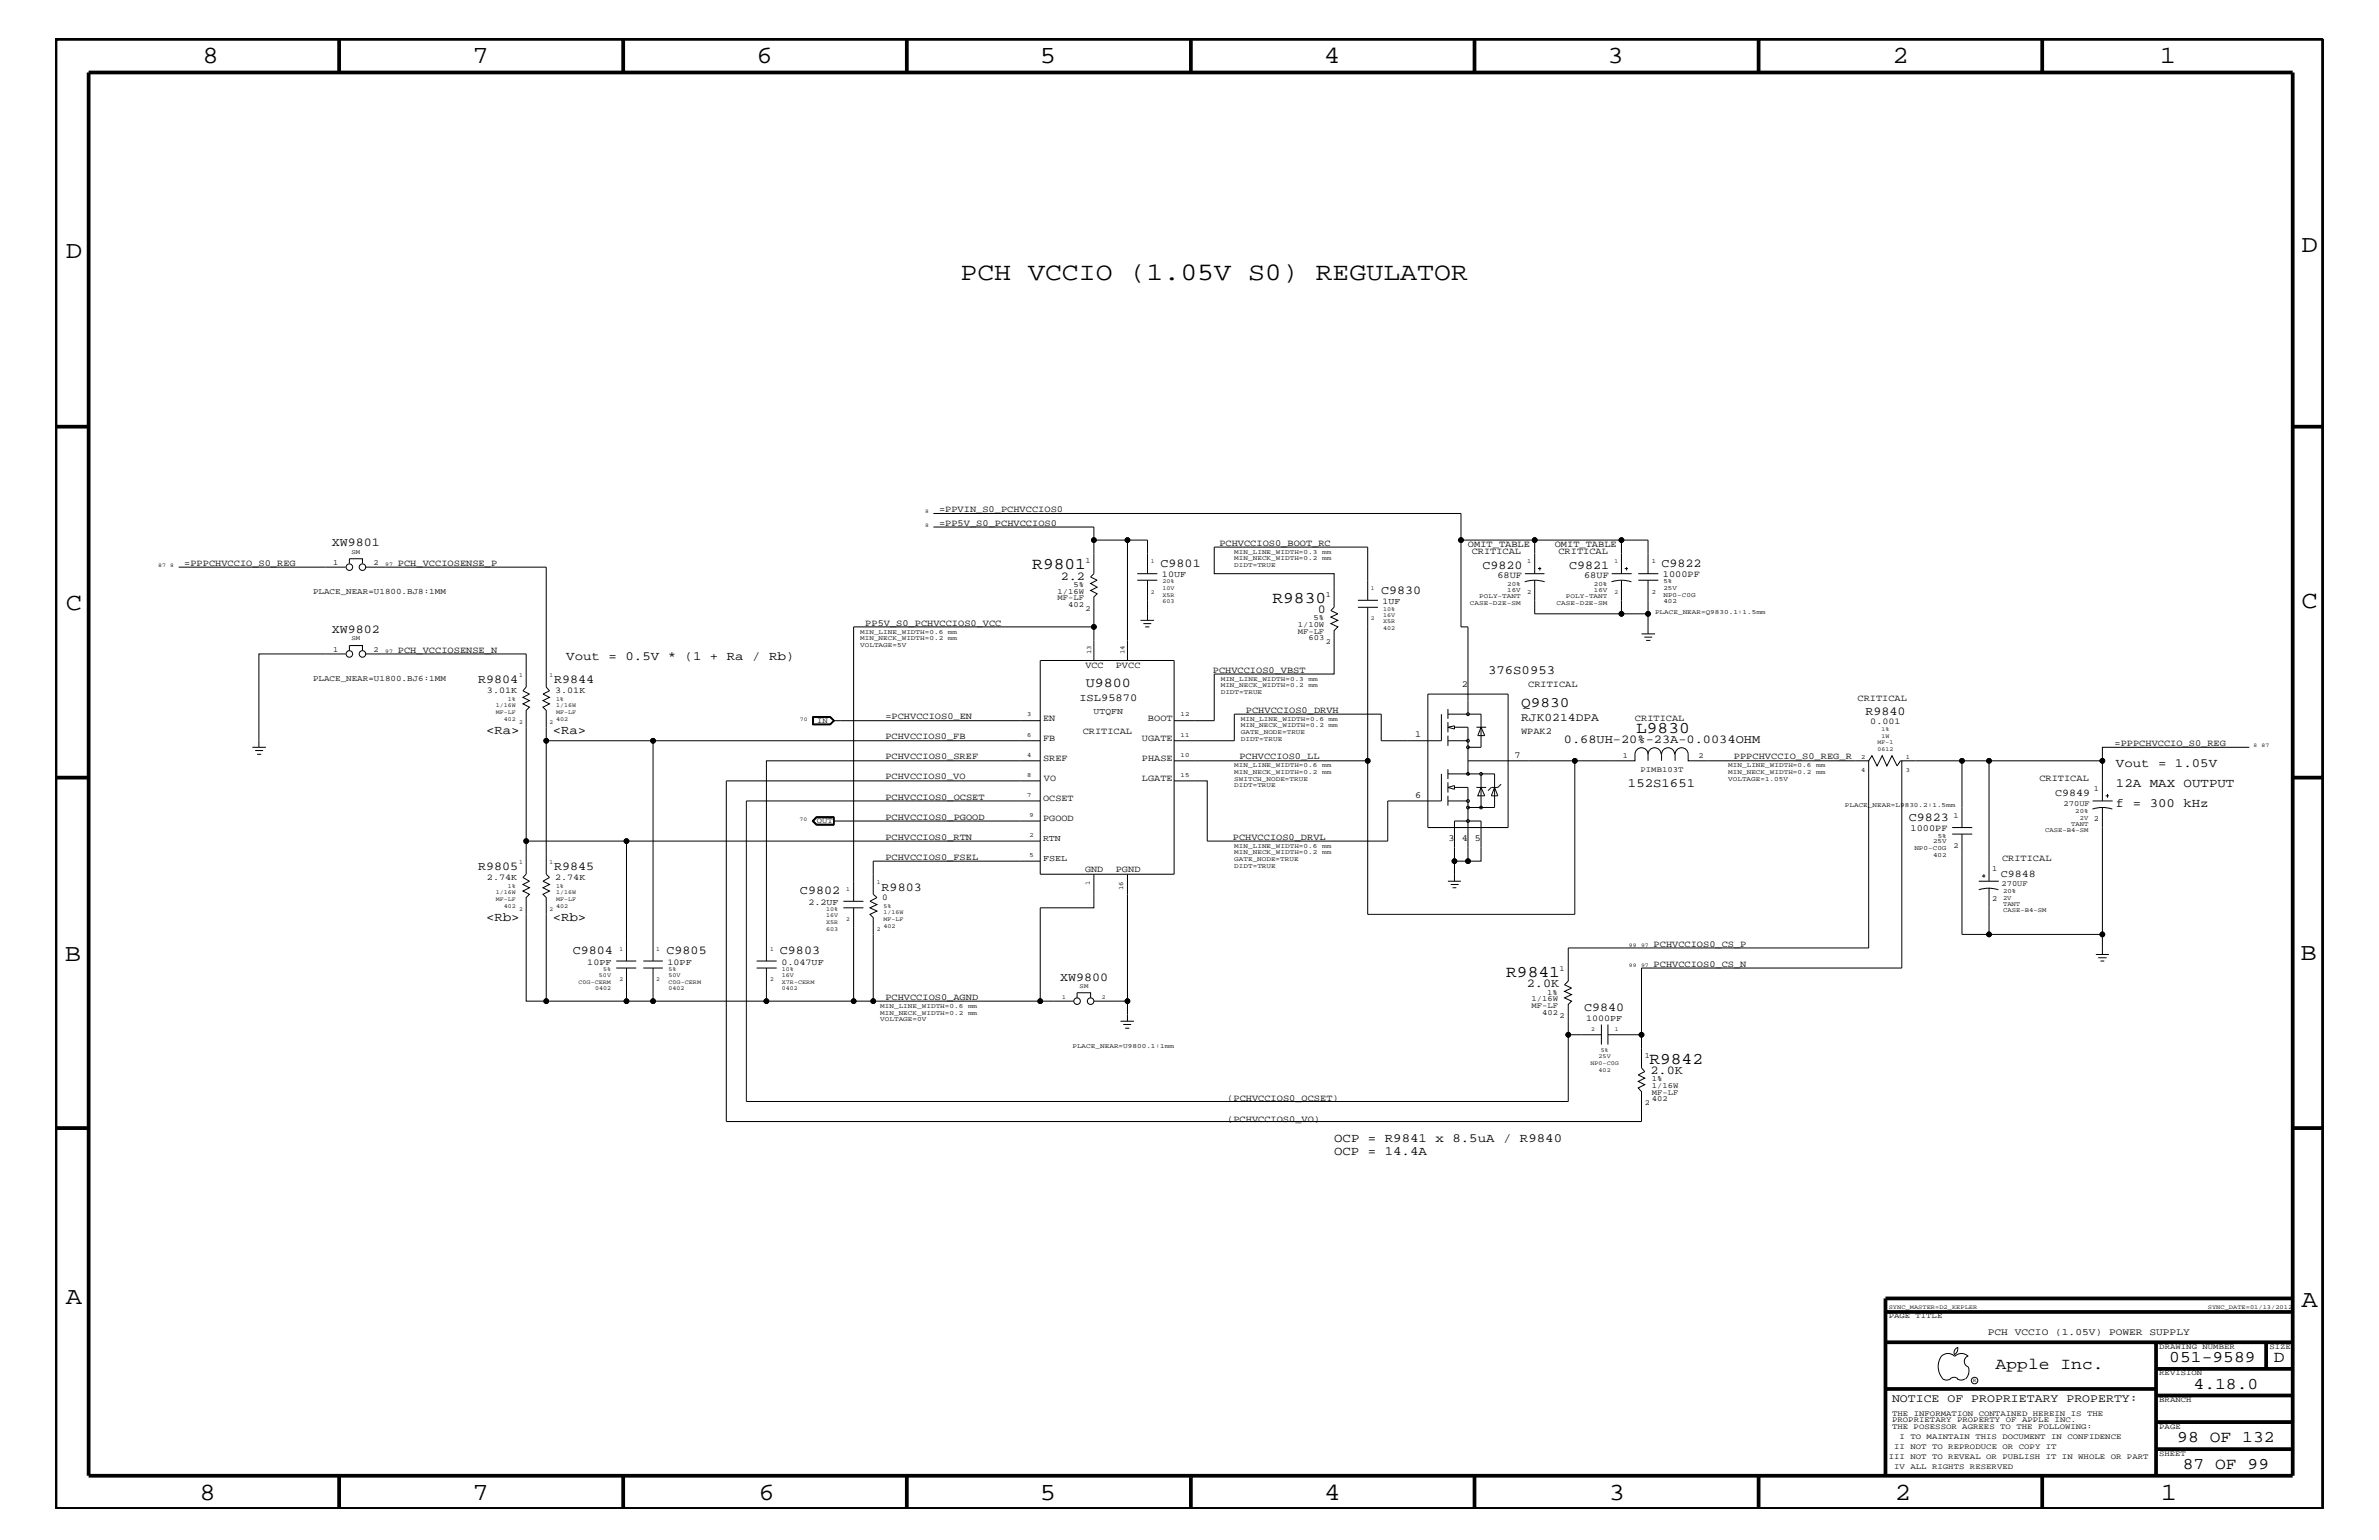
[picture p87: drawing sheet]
<svg xmlns="http://www.w3.org/2000/svg" width="432mm" height="279mm" viewBox="0 0 432 279" stroke-linecap="round" stroke-linejoin="round" font-family="sans-serif">
<defs><g id="words">
<text font-size="4.6" x="174.3" y="50.7">PCH VCCIO (1.05V S0) REGULATOR</text>
<g font-size="4.5">
<text x="36.7" y="11.5">8</text>
<text x="85.8" y="11.5">7</text>
<text x="137.3" y="11.5">6</text>
<text x="188.7" y="11.5">5</text>
<text x="240.3" y="11.5">4</text>
<text x="291.8" y="11.5">3</text>
<text x="343.5" y="11.5">2</text>
<text x="392" y="11.5">1</text>
<text x="11.9" y="46.8">D</text>
<text x="417.7" y="45.7">D</text>
<text x="11.9" y="110.6">C</text>
<text x="417.7" y="110.3">C</text>
<text x="11.8" y="174.3">B</text>
<text x="417.6" y="174.2">B</text>
<text x="11.9" y="236.7">A</text>
<text x="417.7" y="237.1">A</text>
<text x="36.2" y="272.1">8</text>
<text x="85.8" y="272.1">7</text>
<text x="137.7" y="272.1">6</text>
<text x="188.7" y="272.1">5</text>
<text x="240.4" y="272.1">4</text>
<text x="292" y="272.1">3</text>
<text x="343.9" y="272.1">2</text>
<text x="392.2" y="272.1">1</text>
</g>
<g font-size="3">
<text x="187.4" y="103.3">R9801</text>
<text x="231" y="109.4">R9830</text>
<text x="297" y="133">L9830</text>
<text x="273.4" y="177.3">R9841</text>
<text x="299.4" y="193.1">R9842</text>
<text x="362.2" y="248.4">Apple Inc.</text>
<text x="393.7" y="247.1">051-9589</text>
<text x="398.1" y="252">4.18.0</text>
<text x="412.7" y="247.1">D</text>
<text x="395.2" y="261.6">98 OF 132</text>
<text x="396.2" y="266.6">87 OF 99</text>
</g>
<text font-size="2.6" x="276.1" y="128.3">Q9830</text>
<text font-size="2.5" x="197.1" y="124.7">U9800</text>
<g font-size="2.3">
<text x="102.8" y="119.8">Vout = 0.5V * (1 + Ra / Rb)</text>
<text x="270.1" y="122.3">376S0953</text>
<text x="88.2" y="133.2">&lt;Ra&gt;</text>
<text x="100.3" y="133.2">&lt;Ra&gt;</text>
<text x="295.5" y="142.9">152S1651</text>
<text x="384" y="142.9">12A MAX OUTPUT</text>
<text x="384" y="139.2">Vout = 1.05V</text>
<text x="384" y="146.5">f = 300 kHz</text>
<text x="88.2" y="167.1">&lt;Rb&gt;</text>
<text x="100.3" y="167.1">&lt;Rb&gt;</text>
<text x="242.1" y="209.6">OCP = 14.4A</text>
<text x="242.1" y="207.1">OCP = R9841 x 8.5uA / R9840</text>
</g>
<g font-size="2.2">
<text x="60.2" y="99.1">XW9801</text>
<text x="192.5" y="105.2">2.2</text>
<text x="210.7" y="102.9">C9801</text>
<text x="250.7" y="107.7">C9830</text>
<text x="269.1" y="103.2">C9820</text>
<text x="284.8" y="103.2">C9821</text>
<text x="301.6" y="102.9">C9822</text>
<text x="239.2" y="111.2">0</text>
<text x="60.2" y="114.8">XW9802</text>
<text x="86.8" y="124">R9804</text>
<text x="100.6" y="124">R9844</text>
<text x="338.6" y="129.7">R9840</text>
<text x="283.8" y="134.7">0.68UH-20%-23A-0.0034OHM</text>
<text x="346.5" y="149">C9823</text>
<text x="86.8" y="157.9">R9805</text>
<text x="100.6" y="157.9">R9845</text>
<text x="160" y="161.6">R9803</text>
<text x="145.2" y="162.2">C9802</text>
<text x="104" y="173.2">C9804</text>
<text x="121" y="173.2">C9805</text>
<text x="141.6" y="173.2">C9803</text>
<text x="192.4" y="177.9">XW9800</text>
<text x="277.1" y="179.1">2.0K</text>
<text x="287.5" y="183.5">C9840</text>
<text x="299.6" y="194.8">2.0K</text>
</g>
<g font-size="2.1">
<text x="276.1" y="130.8">RJK0214DPA</text>
<text x="343.4" y="254.4">NOTICE OF PROPRIETARY PROPERTY:</text>
</g>
<g font-size="1.9">
<text x="195.9" y="127.2">ISL95870</text>
<text x="373" y="144.5">C9849</text>
<text x="363.1" y="159">C9848</text>
</g>
<text font-size="1.8" x="360.8" y="242.3">PCH VCCIO (1.05V) POWER SUPPLY</text>
<g font-size="1.7">
<text x="170.4" y="92.9">=PPVIN_S0_PCHVCCIOS0</text>
<text x="170.4" y="95.4">=PP5V_S0_PCHVCCIOS0</text>
<text x="221.3" y="99">PCHVCCIOS0_BOOT_RC</text>
<text x="266.4" y="99.3">OMIT_TABLE</text>
<text x="267.1" y="100.4">CRITICAL</text>
<text x="282.2" y="99.3">OMIT_TABLE</text>
<text x="282.9" y="100.4">CRITICAL</text>
<text x="33.4" y="102.6">=PPPCHVCCIO_S0_REG</text>
<text x="72.2" y="102.6">PCH_VCCIOSENSE_P</text>
<text x="271.8" y="104.9">68UF</text>
<text x="287.5" y="104.9">68UF</text>
<text x="301.8" y="104.7">1000PF</text>
<text x="157.1" y="113.6">PP5V_S0_PCHVCCIOS0_VCC</text>
<text x="72.2" y="118.4">PCH_VCCIOSENSE_N</text>
<text x="197" y="121.3">VCC</text>
<text x="202.5" y="121.3">PVCC</text>
<text x="220.1" y="122">PCHVCCIOS0_VBST</text>
<text x="265.3" y="124.7">2</text>
<text x="277.4" y="124.7">CRITICAL</text>
<text x="160.7" y="130.5">=PCHVCCIOS0_EN</text>
<text x="189.3" y="130.8">EN</text>
<text x="208.4" y="130.8">BOOT</text>
<text x="226.1" y="129.3">PCHVCCIOS0_DRVH</text>
<text x="296.8" y="130.8">CRITICAL</text>
<text x="337.1" y="127.1">CRITICAL</text>
<text x="160.7" y="137.8">PCHVCCIOS0_SREF</text>
<text x="160.7" y="134.1">PCHVCCIOS0_FB</text>
<text x="189.3" y="134.4">FB</text>
<text x="196.5" y="133.2">CRITICAL</text>
<text x="207.3" y="134.4">UGATE</text>
<text x="225" y="137.8">PCHVCCIOS0_LL</text>
<text x="256.9" y="133.8">1</text>
<text x="274.9" y="137.4">7</text>
<text x="276.1" y="133.2">WPAK2</text>
<text x="314.7" y="137.8">PPPCHVCCIO_S0_REG_R</text>
<text x="383.8" y="135.3">=PPPCHVCCIO_S0_REG</text>
<text x="160.7" y="141.4">PCHVCCIOS0_VO</text>
<text x="189.3" y="138">SREF</text>
<text x="189.5" y="141.7">VO</text>
<text x="207.3" y="141.7">LGATE</text>
<text x="207.3" y="138">PHASE</text>
<text x="370.2" y="141.7">CRITICAL</text>
<text x="160.7" y="148.7">PCHVCCIOS0_PGOOD</text>
<text x="160.7" y="145.1">PCHVCCIOS0_OCSET</text>
<text x="189.3" y="149">PGOOD</text>
<text x="189.3" y="145.3">OCSET</text>
<text x="256.9" y="144.7">6</text>
<text x="160.7" y="152.3">PCHVCCIOS0_RTN</text>
<text x="160.7" y="156">PCHVCCIOS0_FSEL</text>
<text x="223.8" y="152.3">PCHVCCIOS0_DRVL</text>
<text x="262.9" y="152.6">3</text>
<text x="265.3" y="152.6">4</text>
<text x="267.7" y="152.6">5</text>
<text x="346.8" y="150.7">1000PF</text>
<text x="196.9" y="158.2">GND</text>
<text x="202.5" y="158.2">PGND</text>
<text x="363.4" y="156.2">CRITICAL</text>
<text x="300.1" y="171.7">PCHVCCIOS0_CS_P</text>
<text x="300.1" y="175.4">PCHVCCIOS0_CS_N</text>
<text x="160.7" y="181.4">PCHVCCIOS0_AGND</text>
<text x="222.8" y="199.8">(PCHVCCIOS0_OCSET)</text>
<text x="222.8" y="203.5">(PCHVCCIOS0_VO)</text>
</g>
<g font-size="1.6">
<text x="210.9" y="104.7">10UF</text>
<text x="251" y="109.5">1UF</text>
<text x="88.4" y="125.8">3.01K</text>
<text x="100.8" y="125.8">3.01K</text>
<text x="198.5" y="129.6">UTQFN</text>
<text x="339.5" y="131.3">0.001</text>
<text x="189.3" y="152.6">RTN</text>
<text x="88.4" y="159.7">2.74K</text>
<text x="100.8" y="159.7">2.74K</text>
<text x="189.3" y="156.2">FSEL</text>
<text x="146.7" y="164.1">2.2UF</text>
<text x="160.1" y="163.4">0</text>
<text x="106.6" y="175">10PF</text>
<text x="121.2" y="175">10PF</text>
<text x="141.8" y="175">0.047UF</text>
<text x="287.9" y="185.3">1000PF</text>
</g>
<g font-size="1.5">
<text x="56.8" y="107.7">PLACE_NEAR=U1800.BJ8:1MM</text>
<text x="56.8" y="123.5">PLACE_NEAR=U1800.BJ6:1MM</text>
</g>
<g font-size="1.4">
<text x="60.5" y="102.5">1</text>
<text x="67.8" y="102.5">2</text>
<text x="191.9" y="107.7">1/16W</text>
<text x="194.8" y="106.5">5%</text>
<text x="197" y="102.2">1</text>
<text x="191.9" y="108.9">MF-LF</text>
<text x="193.9" y="110.2">402</text>
<text x="197" y="110.8">2</text>
<text x="235.5" y="113.7">1/10W</text>
<text x="238.4" y="112.6">5%</text>
<text x="240.6" y="108.3">1</text>
<text x="60.5" y="118.2">1</text>
<text x="67.8" y="118.2">2</text>
<text x="235.5" y="115">MF-LF</text>
<text x="237.5" y="116.2">603</text>
<text x="240.6" y="116.8">2</text>
<text x="148.3" y="131.1">IN</text>
<text x="294.6" y="137.4">1</text>
<text x="308.3" y="137.4">2</text>
<text x="297.8" y="140">PIMB103T</text>
<text x="380.1" y="143.5">1</text>
<text x="148.3" y="149.3">OUT</text>
<text x="354.6" y="148.4">1</text>
<text x="374.6" y="146.2">270UF</text>
<text x="380.1" y="149">2</text>
<text x="354.6" y="153.8">2</text>
<text x="361.6" y="158">1</text>
<text x="363.3" y="160.7">270UF</text>
<text x="361.6" y="163.5">2</text>
<text x="283" y="176.2">1</text>
<text x="278" y="181.6">1/16W</text>
<text x="278" y="182.9">MF-LF</text>
<text x="279.9" y="184.1">402</text>
<text x="280.8" y="180.5">1%</text>
<text x="283" y="184.7">2</text>
<text x="298.5" y="192">1</text>
<text x="299.8" y="196.2">1%</text>
<text x="299.8" y="197.4">1/16W</text>
<text x="298.5" y="200.4">2</text>
<text x="299.8" y="198.7">MF-LF</text>
<text x="299.8" y="199.8">402</text>
<text x="342.8" y="239.2">PAGE TITLE</text>
<text x="391.9" y="244.7">DRAWING NUMBER</text>
<text x="411.9" y="244.7">SIZE</text>
<text x="391.9" y="249.5">REVISION</text>
<text x="343.4" y="256.8">THE INFORMATION CONTAINED HEREIN IS THE</text>
<text x="391.9" y="254.4">BRANCH</text>
<text x="343.4" y="258">PROPRIETARY PROPERTY OF APPLE INC.</text>
<text x="343.4" y="259.3">THE POSESSOR AGREES TO THE FOLLOWING:</text>
<text x="343.8" y="262.9">II NOT TO REPRODUCE OR COPY IT</text>
<text x="344.8" y="261.1">I TO MAINTAIN THIS DOCUMENT IN CONFIDENCE</text>
<text x="391.9" y="259.3">PAGE</text>
<text x="342.8" y="264.7">III NOT TO REVEAL OR PUBLISH IT IN WHOLE OR PART</text>
<text x="343.8" y="266.6">IV ALL RIGHTS RESERVED</text>
<text x="391.9" y="264.1">SHEET</text>
</g>
<g font-size="1.2">
<text x="63.8" y="100.4">SM</text>
<text x="224" y="101.6">MIN_NECK_WIDTH=0.2</text>
<text x="224" y="100.4">MIN_LINE_WIDTH=0.3</text>
<text x="240" y="101.6">mm</text>
<text x="240" y="100.4">mm</text>
<text x="224" y="102.9">DIDT=TRUE</text>
<text x="273.6" y="106.3">20%</text>
<text x="273.6" y="107.5">16V</text>
<text x="277.2" y="102.2">1</text>
<text x="277.2" y="107.7">2</text>
<text x="289.3" y="106.3">20%</text>
<text x="289.3" y="107.5">16V</text>
<text x="299.8" y="102.2">1</text>
<text x="299.8" y="107.7">2</text>
<text x="301.9" y="105.9">5%</text>
<text x="301.9" y="107">25V</text>
<text x="266.8" y="109.8">CASE-D2E-SM</text>
<text x="268.5" y="108.6">POLY-TANT</text>
<text x="282.5" y="109.8">CASE-D2E-SM</text>
<text x="284.2" y="108.6">POLY-TANT</text>
<text x="300.4" y="111.4">PLACE_NEAR=Q9830.1:1.5mm</text>
<text x="301.9" y="108.2">NP0-C0G</text>
<text x="301.9" y="109.4">402</text>
<text x="63.8" y="116.2">SM</text>
<text x="156.1" y="117.4">VOLTAGE=5V</text>
<text x="156.1" y="116.2">MIN_NECK_WIDTH=0.2</text>
<text x="156.1" y="115">MIN_LINE_WIDTH=0.6</text>
<text x="172.1" y="116.2">mm</text>
<text x="172.1" y="115">mm</text>
<text x="198" y="118.6" transform="rotate(-90 198 118.6)">13</text>
<text x="204.1" y="118.6" transform="rotate(-90 204.1 118.6)">14</text>
<text x="221.6" y="123.5">MIN_LINE_WIDTH=0.3</text>
<text x="221.6" y="125.9">DIDT=TRUE</text>
<text x="221.6" y="124.7">MIN_NECK_WIDTH=0.2</text>
<text x="237.5" y="123.5">mm</text>
<text x="237.5" y="124.7">mm</text>
<text x="186.4" y="130">3</text>
<text x="214.3" y="130">12</text>
<text x="225.2" y="130.8">MIN_LINE_WIDTH=0.6</text>
<text x="225.2" y="131.9">MIN_NECK_WIDTH=0.2</text>
<text x="241.1" y="130.8">mm</text>
<text x="241.1" y="131.9">mm</text>
<text x="186.4" y="133.6">6</text>
<text x="186.4" y="137.3">4</text>
<text x="214.3" y="137.3">10</text>
<text x="214.3" y="133.6">11</text>
<text x="225.2" y="134.4">DIDT=TRUE</text>
<text x="225.2" y="133.2">GATE_NODE=TRUE</text>
<text x="337.8" y="137.7">2</text>
<text x="345.9" y="137.7">1</text>
<text x="186.4" y="140.9">8</text>
<text x="214.3" y="140.9">15</text>
<text x="224" y="139.2">MIN_LINE_WIDTH=0.6</text>
<text x="224" y="142.9">DIDT=TRUE</text>
<text x="224" y="141.7">SWITCH_NODE=TRUE</text>
<text x="224" y="140.4">MIN_NECK_WIDTH=0.2</text>
<text x="240" y="139.2">mm</text>
<text x="240" y="140.4">mm</text>
<text x="313.7" y="141.7">VOLTAGE=1.05V</text>
<text x="313.7" y="140.4">MIN_NECK_WIDTH=0.2</text>
<text x="313.7" y="139.2">MIN_LINE_WIDTH=0.6</text>
<text x="329.6" y="140.4">mm</text>
<text x="329.6" y="139.2">mm</text>
<text x="337.8" y="140">4</text>
<text x="345.9" y="140">3</text>
<text x="186.4" y="144.6">7</text>
<text x="186.9" y="148.2">9</text>
<text x="334.9" y="146.5">PLACE_NEAR=L9830.2:1.5mm</text>
<text x="375.9" y="149.8">TANT</text>
<text x="376.7" y="147.5">20%</text>
<text x="377.5" y="148.7">2V</text>
<text x="186.9" y="155.5">5</text>
<text x="186.9" y="151.8">2</text>
<text x="224" y="153.8">MIN_LINE_WIDTH=0.6</text>
<text x="224" y="155">MIN_NECK_WIDTH=0.2</text>
<text x="240" y="153.8">mm</text>
<text x="240" y="155">mm</text>
<text x="347.5" y="154.3">NP0-C0G</text>
<text x="350.9" y="153">25V</text>
<text x="350.9" y="155.5">402</text>
<text x="351.7" y="152">5%</text>
<text x="371.2" y="151">CASE-B4-SM</text>
<text x="197.8" y="160.6" transform="rotate(-90 197.8 160.6)">1</text>
<text x="203.9" y="161.5" transform="rotate(-90 203.9 161.5)">16</text>
<text x="224" y="157.4">DIDT=TRUE</text>
<text x="224" y="156.2">GATE_NODE=TRUE</text>
<text x="363.6" y="162">20%</text>
<text x="363.6" y="163.3">2V</text>
<text x="363.6" y="164.4">TANT</text>
<text x="363.6" y="165.6">CASE-B4-SM</text>
<text x="196" y="179.3">SM</text>
<text x="159.8" y="182.9">MIN_LINE_WIDTH=0.6</text>
<text x="159.8" y="184.1">MIN_NECK_WIDTH=0.2</text>
<text x="159.8" y="185.3">VOLTAGE=0V</text>
<text x="175.7" y="182.9">mm</text>
<text x="175.7" y="184.1">mm</text>
<text x="194.6" y="190.2">PLACE_NEAR=U9800.1:1mm</text>
</g>
<g font-size="1.1">
<text x="208.9" y="102.2">1</text>
<text x="208.9" y="107.7">2</text>
<text x="211" y="105.9">20%</text>
<text x="211" y="107">10V</text>
<text x="248.8" y="107.1">1</text>
<text x="293" y="102.2">1</text>
<text x="293" y="107.7">2</text>
<text x="211" y="108.2">X5R</text>
<text x="211" y="109.4">603</text>
<text x="248.8" y="112.6">2</text>
<text x="251" y="113.1">X5R</text>
<text x="251" y="111.9">16V</text>
<text x="251" y="110.8">10%</text>
<text x="251" y="114.2">402</text>
<text x="94.2" y="122.9">1</text>
<text x="99.7" y="122.9">1</text>
<text x="90" y="129.6">MF-LF</text>
<text x="90" y="128.3">1/16W</text>
<text x="91.4" y="130.8">402</text>
<text x="92.2" y="127.1">1%</text>
<text x="94.2" y="131.3">2</text>
<text x="99.7" y="131.3">2</text>
<text x="100.9" y="127.1">1%</text>
<text x="100.9" y="128.3">1/16W</text>
<text x="100.9" y="129.6">MF-LF</text>
<text x="100.9" y="130.8">402</text>
<text x="340.8" y="136.3">0612</text>
<text x="340.8" y="135.1">MF-1</text>
<text x="341.5" y="133.9">1W</text>
<text x="341.5" y="132.7">1%</text>
<text x="92.2" y="161.1">1%</text>
<text x="94.2" y="156.8">1</text>
<text x="99.7" y="156.8">1</text>
<text x="100.9" y="161.1">1%</text>
<text x="153.6" y="161.7">1</text>
<text x="159.2" y="160.5">1</text>
<text x="90" y="163.5">MF-LF</text>
<text x="90" y="162.2">1/16W</text>
<text x="91.4" y="164.7">402</text>
<text x="94.2" y="165.3">2</text>
<text x="99.7" y="165.3">2</text>
<text x="100.9" y="162.2">1/16W</text>
<text x="100.9" y="163.5">MF-LF</text>
<text x="100.9" y="164.7">402</text>
<text x="149.9" y="167.6">X5R</text>
<text x="149.9" y="166.4">16V</text>
<text x="149.9" y="165.3">10%</text>
<text x="153.6" y="167.1">2</text>
<text x="160.4" y="167.1">MF-LF</text>
<text x="160.4" y="165.9">1/16W</text>
<text x="160.4" y="164.7">5%</text>
<text x="112.4" y="172.6">1</text>
<text x="119.1" y="172.6">1</text>
<text x="139.8" y="172.6">1</text>
<text x="149.9" y="168.9">603</text>
<text x="159.2" y="168.9">2</text>
<text x="160.4" y="168.3">402</text>
<text x="105" y="178.5">C0G-CERM</text>
<text x="108" y="179.7">0402</text>
<text x="108.7" y="177.3">50V</text>
<text x="109.5" y="176.2">5%</text>
<text x="112.4" y="178">2</text>
<text x="119.1" y="178">2</text>
<text x="121.3" y="177.3">50V</text>
<text x="121.3" y="178.5">C0G-CERM</text>
<text x="121.3" y="179.7">0402</text>
<text x="121.3" y="176.2">5%</text>
<text x="139.8" y="178">2</text>
<text x="141.9" y="177.3">16V</text>
<text x="141.9" y="178.5">X7R-CERM</text>
<text x="141.9" y="179.7">0402</text>
<text x="141.9" y="176.2">10%</text>
<text x="192.8" y="181.3">1</text>
<text x="200" y="181.3">2</text>
<text x="288.8" y="187.1">2</text>
<text x="290.2" y="192">25V</text>
<text x="290.5" y="190.8">5%</text>
<text x="293.1" y="187.1">1</text>
<text x="288.7" y="193.2">NP0-C0G</text>
<text x="290.2" y="194.4">402</text>
<text x="342.8" y="237.4">SYNC_MASTER=D2_KEPLER</text>
<text x="400.7" y="237.4">SYNC_DATE=01/13/2012</text>
</g>
<g font-size="1">
<text x="167.9" y="93.2">8</text>
<text x="167.9" y="95.6">8</text>
<text x="28.7" y="102.9">87</text>
<text x="30.9" y="102.9">8</text>
<text x="69.9" y="102.6">97</text>
<text x="69.9" y="118.4">97</text>
<text x="145.2" y="130.8">70</text>
<text x="409" y="135.6">8</text>
<text x="410.5" y="135.6">87</text>
<text x="145.1" y="149">70</text>
<text x="295.7" y="171.7">99</text>
<text x="297.9" y="171.7">97</text>
<text x="295.7" y="175.4">99</text>
<text x="297.9" y="175.4">97</text>
<text x="358.1" y="250.7">R</text>
</g>
</g></defs>
<g fill="none" stroke="#000" stroke-width=".18">
<path d="M169.4 95.6h29.1v2.4M169.4 93.2h95.8v20.5h1.2v15.9M204.6 98h-6.1v6.1l-.5 .6 1.1 .6-1.1 .6 1.1 .6-1.1 .6 1.1 .6-.6 .6v11.5M265.2 98h13.4M294.3 98h4.8v6.1M32.4 102.9h30.3M62.7 118.6h-15.7v17M63.4 102.2v-.8h2.4v.8M63.4 118.1v-1h2.4v1M66.4 102.9h32.7v21.8l.6 .6-1.1 .6 1.1 .6-1.1 .6 1.1 .6-1.1 .6 .5 .6v29.7l.6 .6-1.1 .7 1.1 .6-1.1 .6 1.1 .6-1.1 .5 .5 .6v18.8h-3.6v-18.8l.6-.6-1.2-.5 1.2-.6-1.2-.6 1.2-.6-1.2-.7 .6-.6v-29.7l.6-.6-1.2-.6 1.2-.6-1.2-.6 1.2-.6-1.2-.6 .6-.6v-6.1h-29.1M188.8 119.8h24.3v38.8h-24.3zM198.5 113.7h-43.6v49.8"/>
<path d="M206.4 105.3h3.7M206.4 104.1h3.7M207 112.6h2.5M207.5 113.1h1.5M207.9 113.7h.7M208.3 104.1v-6.1h-3.7v21.8M208.3 105.3v7.3M246.5 110.2h3.6M246.5 108.9h3.6M248.2 108.9v-9.6h-27.8v4.8h21.7v6.1l-.5 .6 1.2 .6-1.2 .6 1.2 .6-1.2 .5 1.2 .6-.7 .7v7.9h-21.7v8.5h-7.3M248.2 110.2v55.7h37.6v-27.9M276.7 105.6a5.8 5.8 0 0 1 3.7 0"/>
<path d="M276.8 104.1h3.5M278.6 104.1v-6.1h15.7v6.1M278.6 105.3v6.1h15.7M279.1 103.2h.6M279.5 102.9v.6M292.5 105.6a5.8 5.8 0 0 1 3.6 0M292.5 104.1h3.7M294.3 105.3v6.1h4.8M294.9 103.2h.6M295.2 102.9v.6M297.3 105.3h3.7M297.3 104.1h3.7"/>
<path d="M297.9 115h2.5M298.5 115.6h1.4M298.8 116.2h.8M299.1 105.3v9.7M45.8 135.6h2.5M46.3 136.2h1.5M46.7 136.8h.7M99.1 134.4h19.4M147.5 130h3.2l.8 .8-.8 .7h-3.2zM147.5 131.4h3.2M147.5 130.1h3.2M147.6 130.1v1.3"/>
<path d="M147.7 130.2h2.9l.7 .6-.7 .5h-2.9zM150.7 130.1l.7 .7-.7 .6M150.7 130.1l.6 .7M151.3 130.8l-.6 .6M151.3 130.8h37.5M188.8 134.4h-70.3v40M188.8 138h-49.7v36.4M213.1 138h35.1M259.2 125.9h14.5v24.2h-14.5zM261.6 129.6v4.8h-10.9v-4.8h-26.7v4.8h-10.9M262.8 134.4h3.6M262.8 131.9l1.2-.2v.6z"/>
<path d="M262.8 129.6h6v6h-2.4M262.8 128.6v1.8M262.8 131v1.9M262.8 133.5v1.8M262.8 139.6v1.7M264 131.9h2.4v8.6h.4M268 131.9h1.7M268.8 131.9l.7 1.6h-1.3zM299.1 136.8a1.19 1.19 0 0 0-1.2-1.1 1.19 1.19 0 0 0-1.1 1.1v1.2h-30.4M299.1 136.8a1.19 1.19 0 0 1 1.2-1.1 1.19 1.19 0 0 1 1.2 1.1M299.1 136.8v1.2M304 136.8a1.19 1.19 0 0 0-1.2-1.1 1.19 1.19 0 0 0-1.2 1.1v1.2"/>
<path d="M304 138v-1.2a1.19 1.19 0 0 1 1.2-1.1 1.19 1.19 0 0 1 1.2 1.1v1.2h32.8l.6-.9 .9 1.9 .9-1.9 .9 1.9 .9-1.9 .9 1.9 .6-1h11.2v12.1M339.2 138v34h-54.6v6l-.6 .7 1.2 .6-1.2 .6 1.2 .6-1.2 .5 1.2 .6-.6 .6v5.5h6.1M345.2 138v37.6h-47.3v12.1M356.1 138h4.9v21.9M361 138h20.6M408.3 135.6h-26.7v9.7M95.5 152.6h93.3M113.7 152.6v21.8M147.4 149l.8-.8h3.2v1.5h-3.2zM148.2 148.2l-.7 .8 .7 .6h3.2M148.2 148.3h3.1v1.2h-3.1l-.6-.5zM151.3 148.4h-3l-.6 .6 .6 .5"/>
<path d="M151.3 149h37.5M188.8 156.2h-30.3v6l.7 .6-1.3 .7 1.3 .6-1.3 .6 1.3 .6-1.3 .6 .6 .6v15.1M188.8 141.7h-57v61.8h166.1v-5.4l-.6-.7 1.2-.6-1.2-.6 1.2-.6-1.2-.6 1.2-.6-.6-.7v-6h-6.1M188.8 145.3h-53.3v54.5h149.1v-12.1M198.5 158.6v6.1h-9.7v16.9h6.1M204.6 158.6v23M261.6 140.4v4.9h-9.7v7.3h-32.8v-10.9h-6M262.8 145.3h3.6M262.8 142.9l1.2-.4v.7zM262.8 159.9h2.4M262.8 141.9v1.9M262.8 144.4v1.8"/>
<path d="M262.8 140.4h8.5v6.1h-4.9M264 142.9h2.4v13.3h2.4v-7.2h-4.8v10.9M264 156.2h2.4M268 142.9h1.7M268.8 142.9l.7 1.5h-1.3zM268.8 140.4v6.1M271.3 142.9l.6 1.5h-1.2zM272.5 142.3l-.6 .6h-1.2l-.6 .6M354.3 151.3h3.7M354.3 150.1h3.7M356.1 151.3v18.2h4.9M359.2 159.9h3.6"/>
<path d="M359.7 158.9h.6M360.1 158.6v.6M379.8 146.8a5.8 5.8 0 0 1 3.6 0M379.8 145.3h3.7M381.6 146.5v26.7M382.2 144.4h.6M382.5 144v.7M111.8 174.4h3.7M111.8 175.6h3.7M113.7 175.6v6h-14.6M116.8 174.4h3.5M116.8 175.6h3.5"/>
<path d="M118.5 175.6v6h-4.8M137.3 174.4h3.7M137.3 175.6h3.7M139.1 175.6v6M153.1 164.7h3.6M153.1 163.5h3.6M154.9 164.7v16.9M263.3 160.5h1.5M263.7 161.1h.6M359.2 161.4a5.7 5.7 0 0 1 3.5 0M361 161.1v8.4h20.6M380.4 173.2h2.4"/>
<path d="M380.8 173.8h1.6M381.3 174.4h.6M118.5 181.6h70.3M195.5 181v-.9h2.5v.9M198.5 181.6h6.1v3.7M203.4 185.3h2.4M203.9 185.9h1.4M204.2 186.5h.8M290.7 185.9v3.6M291.8 185.9v3.6M352.3 246.1a1.72 1.72 0 0 1 2.5 0 1.69 1.69 0 0 1 2.4 0M352.4 246a3.2 3.2 0 0 0 .4 4.3l.8 .1 .4-.2"/>
<path d="M354 250.2l.7-.3 .7 .3M355.2 250.2l.7 .2 .7-.2M355.3 244.4v.3a1.18 1.18 0 0 1-.6 1.1M355.4 244.4a.99 .99 0 0 0-.6 1.4M357.2 246a1.04 1.04 0 0 0-.7 1 1.04 1.04 0 0 0 .7 1M357.3 248l.1 .7a2.11 2.11 0 0 1-.6 1.5"/>
<circle cx="198.5" cy="98" r=".42"/>
<circle cx="204.6" cy="98" r=".42"/>
<circle cx="265.2" cy="98" r=".42"/>
<circle cx="278.6" cy="98" r=".42"/>
<circle cx="294.3" cy="98" r=".42"/>
<circle cx="63.4" cy="118.6" r=".59"/>
<circle cx="63.4" cy="102.9" r=".59"/>
<circle cx="65.8" cy="118.6" r=".59"/>
<circle cx="65.8" cy="102.9" r=".59"/>
<circle cx="198.5" cy="113.7" r=".42"/>
<circle cx="294.3" cy="111.4" r=".42"/>
<circle cx="299.1" cy="111.4" r=".42"/>
<circle cx="99.1" cy="134.4" r=".42"/>
<circle cx="118.5" cy="134.4" r=".42"/>
<circle cx="248.2" cy="138" r=".42"/>
<circle cx="266.4" cy="134.4" r=".25"/>
<circle cx="266.4" cy="135.6" r=".25"/>
<circle cx="266.4" cy="129.6" r=".25"/>
<circle cx="285.8" cy="138" r=".42"/>
<circle cx="356.1" cy="138" r=".42"/>
<circle cx="361" cy="138" r=".42"/>
<circle cx="381.6" cy="138" r=".42"/>
<circle cx="95.5" cy="152.6" r=".42"/>
<circle cx="113.7" cy="152.6" r=".42"/>
<circle cx="264" cy="156.2" r=".42"/>
<circle cx="266.4" cy="156.2" r=".42"/>
<circle cx="266.4" cy="149" r=".25"/>
<circle cx="266.4" cy="140.4" r=".25"/>
<circle cx="266.4" cy="145.3" r=".25"/>
<circle cx="266.4" cy="146.5" r=".25"/>
<circle cx="268.8" cy="140.4" r=".25"/>
<circle cx="268.8" cy="146.5" r=".25"/>
<circle cx="361" cy="169.5" r=".42"/>
<circle cx="381.6" cy="169.5" r=".42"/>
<circle cx="99.1" cy="181.6" r=".42"/>
<circle cx="113.7" cy="181.6" r=".42"/>
<circle cx="118.5" cy="181.6" r=".42"/>
<circle cx="139.1" cy="181.6" r=".42"/>
<circle cx="154.9" cy="181.6" r=".42"/>
<circle cx="158.5" cy="181.6" r=".42"/>
<circle cx="188.8" cy="181.6" r=".42"/>
<circle cx="195.5" cy="181.6" r=".59"/>
<circle cx="198" cy="181.6" r=".59"/>
<circle cx="204.6" cy="181.6" r=".42"/>
<circle cx="284.6" cy="187.7" r=".42"/>
<circle cx="297.9" cy="187.7" r=".42"/>
<circle cx="358.4" cy="250.5" r=".59"/>
</g>
<g fill="none" stroke="#000" stroke-width=".68" stroke-linecap="butt">
<path d="M10.1 7.1h411.5v266.7h-411.5zM16.1 13.2h400v254.5h-400zM61.6 7.1v6.1M113.1 7.1v6.1M164.6 7.1v6.1M216.2 7.1v6.1M267.6 7.1v6.1M319.2 7.1v6.1M370.7 7.1v6.1M10.1 77.4h6M416.1 77.4h5.5M10.1 141.1h6"/>
<path d="M416.1 141.1h5.5M10.1 204.7h6M416.1 204.7h5.5M342.2 238h73.9M416.1 235.6h-73.9v32.1M342.2 243.5h73.9M342.2 252h49.1M391.3 248.4h24.8M391.3 243.5v24.2M391.3 258h24.8M391.3 253.2h24.8M411.3 243.5v4.9"/>
<path d="M61.6 267.7v6.1M113.1 267.7v6.1M164.6 267.7v6.1M216.2 268v5.8M267.6 267.7v6.1M319.2 267.7v6.1M370.7 267.7v6.1M391.3 262.9h24.8"/>
</g>
<g fill="#000">
<circle cx="198.5" cy="98" r=".42"/>
<circle cx="204.6" cy="98" r=".42"/>
<circle cx="265.2" cy="98" r=".42"/>
<circle cx="278.6" cy="98" r=".42"/>
<circle cx="294.3" cy="98" r=".42"/>
<circle cx="198.5" cy="113.7" r=".42"/>
<circle cx="294.3" cy="111.4" r=".42"/>
<circle cx="299.1" cy="111.4" r=".42"/>
<circle cx="99.1" cy="134.4" r=".42"/>
<circle cx="118.5" cy="134.4" r=".42"/>
<circle cx="248.2" cy="138" r=".42"/>
<circle cx="285.8" cy="138" r=".42"/>
<circle cx="356.1" cy="138" r=".42"/>
<circle cx="361" cy="138" r=".42"/>
<circle cx="381.6" cy="138" r=".42"/>
<circle cx="95.5" cy="152.6" r=".42"/>
<circle cx="113.7" cy="152.6" r=".42"/>
<circle cx="264" cy="156.2" r=".42"/>
<circle cx="266.4" cy="156.2" r=".42"/>
<circle cx="361" cy="169.5" r=".42"/>
<circle cx="381.6" cy="169.5" r=".42"/>
<circle cx="99.1" cy="181.6" r=".42"/>
<circle cx="113.7" cy="181.6" r=".42"/>
<circle cx="118.5" cy="181.6" r=".42"/>
<circle cx="139.1" cy="181.6" r=".42"/>
<circle cx="154.9" cy="181.6" r=".42"/>
<circle cx="158.5" cy="181.6" r=".42"/>
<circle cx="188.8" cy="181.6" r=".42"/>
<circle cx="204.6" cy="181.6" r=".42"/>
<circle cx="284.6" cy="187.7" r=".42"/>
<circle cx="297.9" cy="187.7" r=".42"/>
</g>
<use href="#words"/>
</svg>
